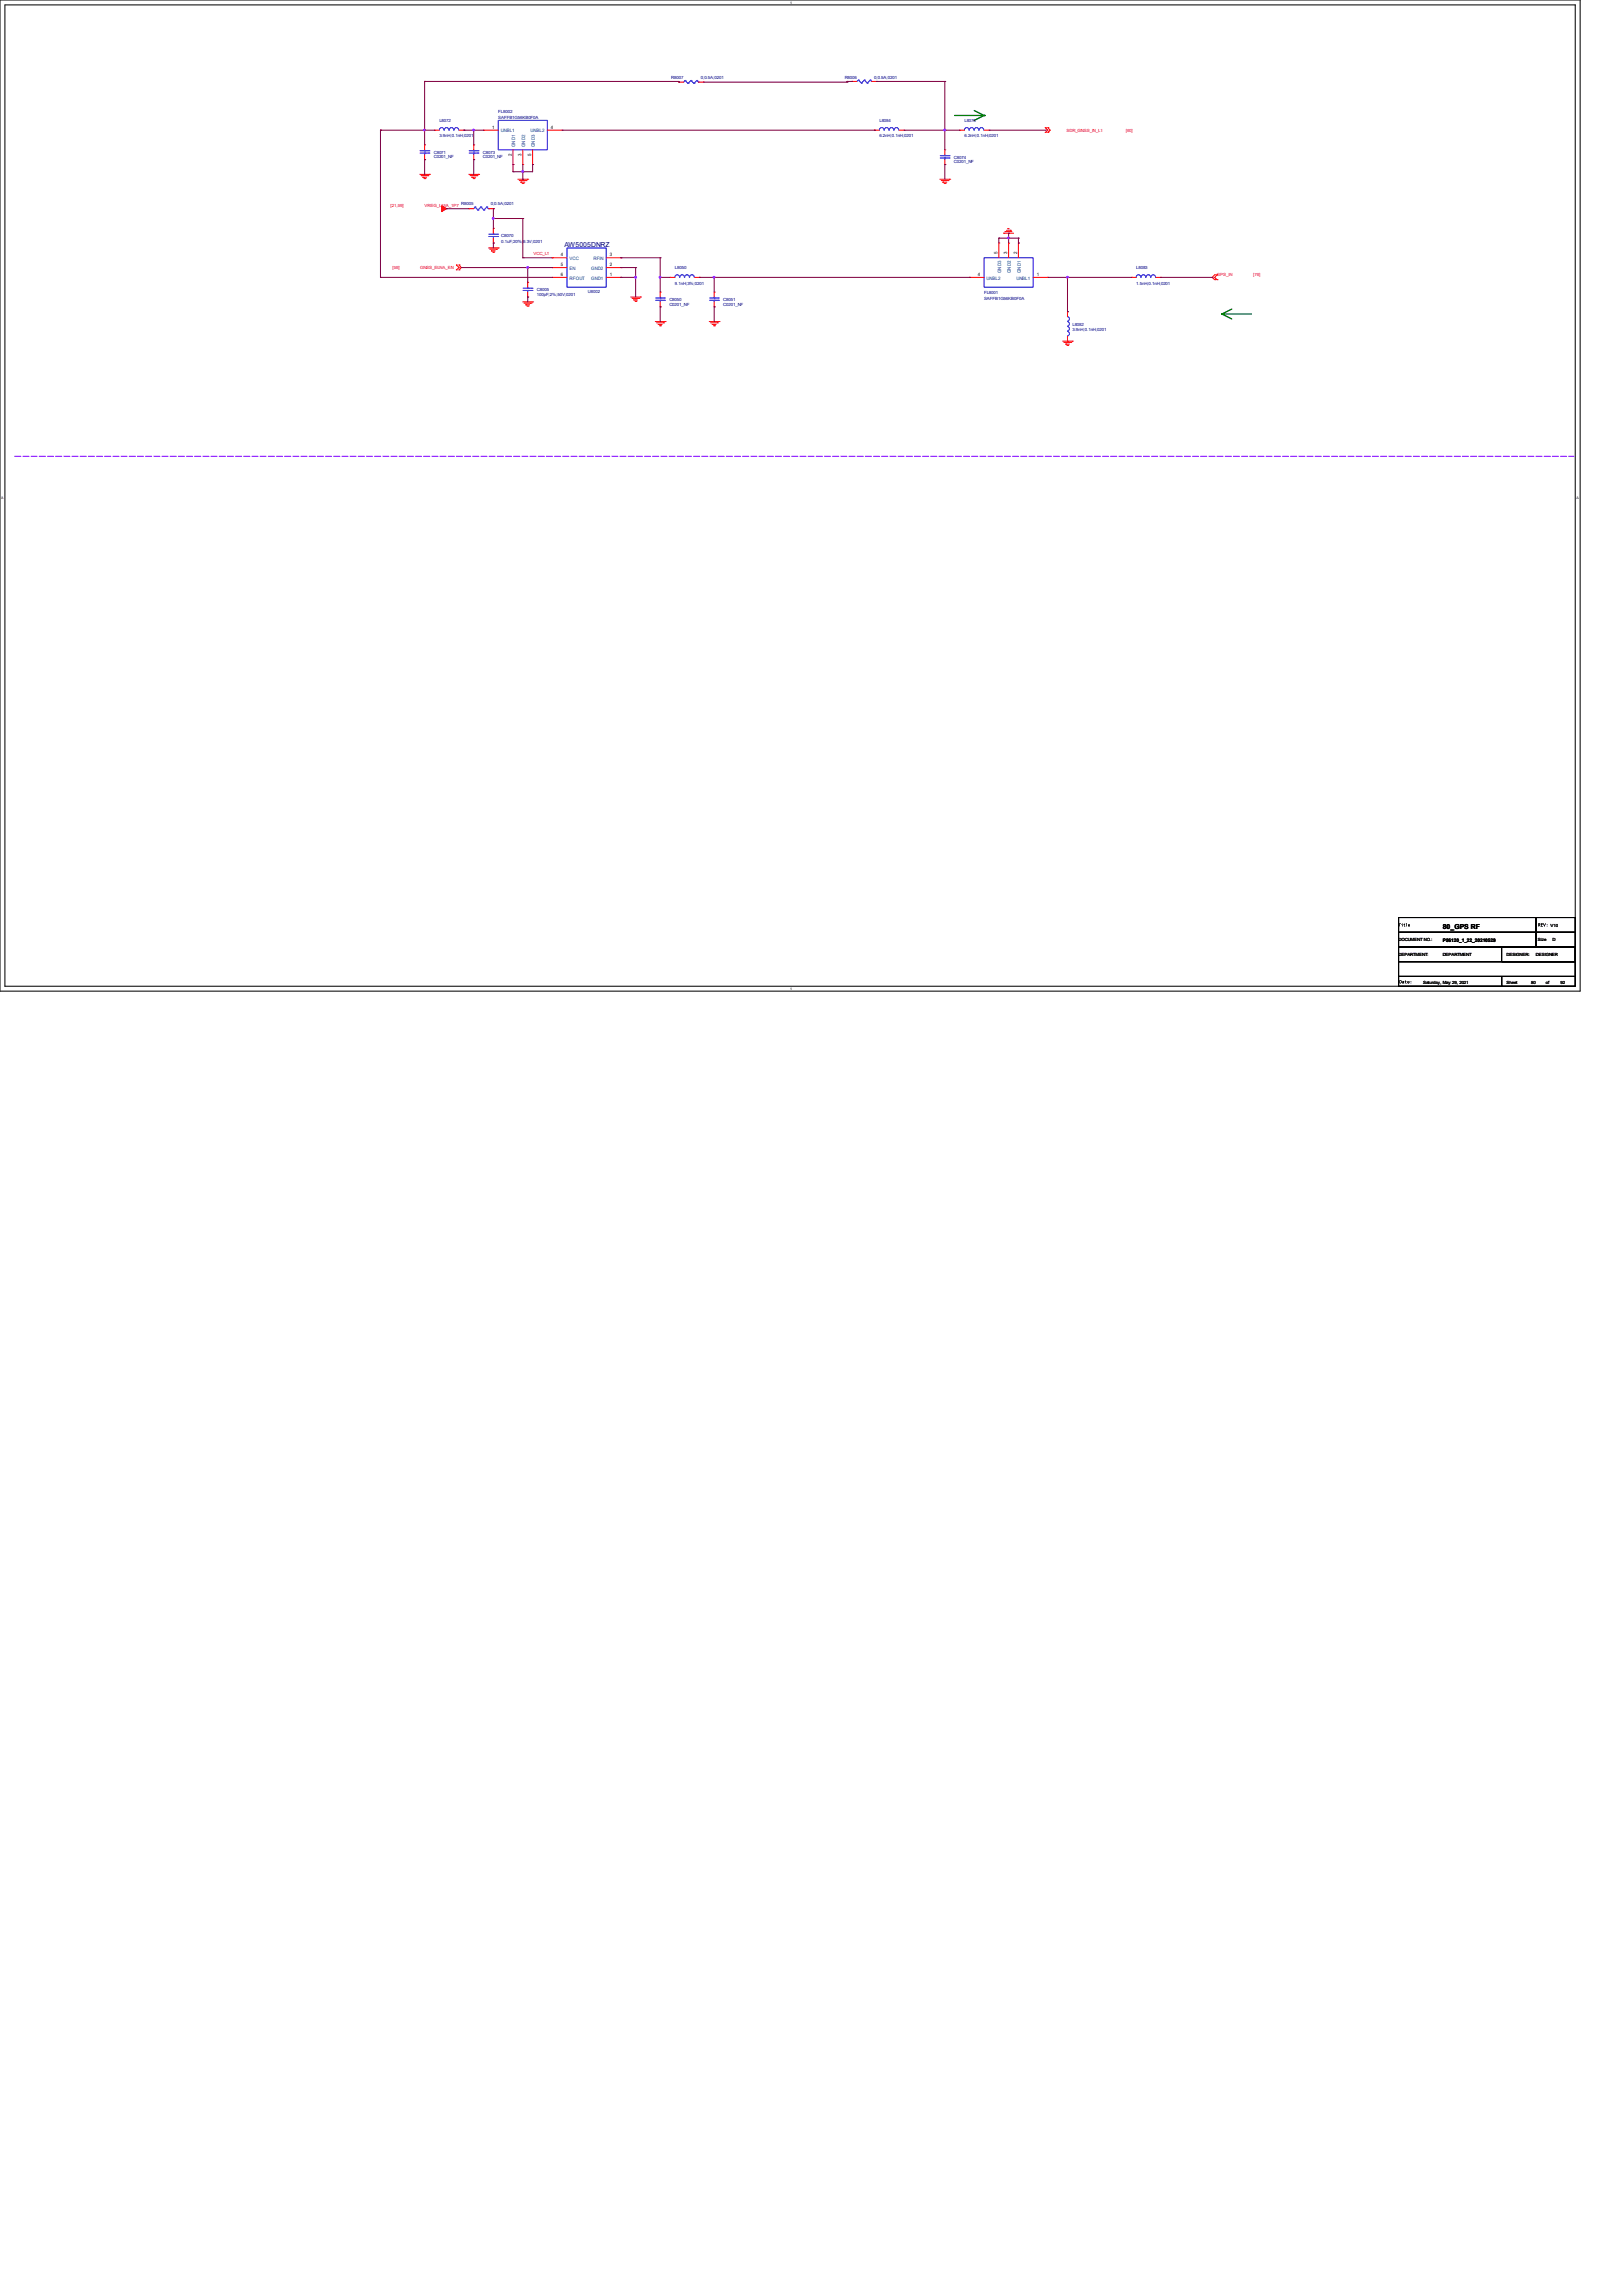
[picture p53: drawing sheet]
<svg xmlns="http://www.w3.org/2000/svg" width="210mm" height="297mm" viewBox="0 0 210 297" stroke-linecap="round" stroke-linejoin="round" font-family="sans-serif">
<defs><g id="words">
<text font-size=".9" fill="#000080" x="73" y="31.9">AW5005DNRZ</text>
<text font-size=".9" x="186.7" y="120.2">80_GPS RF</text>
<g font-size=".6" fill="#000080">
<text x="86.9" y="10.2">R8007</text>
<text x="90.7" y="10.2">0;0.5A;0201</text>
<text x="109.3" y="10.2">R8006</text>
<text x="113.1" y="10.2">0;0.5A;0201</text>
<text x="56.9" y="15.8">L8072</text>
<text x="56.9" y="17.8">3.9nH;0.1nH;0201</text>
<text x="64.5" y="14.6">FL8002</text>
<text x="64.5" y="15.4">SAFFB1G56KB0F0A</text>
<text x="113.8" y="15.8">L8084</text>
<text x="113.8" y="17.8">6.2nH;0.1nH;0201</text>
<text x="124.8" y="15.8">L8076</text>
<text x="124.8" y="17.8">6.2nH;0.1nH;0201</text>
<text x="56.1" y="19.9">C8071</text>
<text x="56.1" y="20.5">C0201_NF</text>
<text x="62.5" y="19.9">C8073</text>
<text x="62.5" y="20.5">C0201_NF</text>
<text x="123.4" y="20.6">C8074</text>
<text x="123.4" y="21.1">C0201_NF</text>
<text x="59.7" y="26.6">R8005</text>
<text x="63.5" y="26.6">0;0.5A;0201</text>
<text x="64.9" y="30.7">C8070</text>
<text x="64.9" y="31.5">0.1uF;20%;6.3V;0201</text>
<text x="87.3" y="34.8">L8050</text>
<text x="147" y="34.8">L8083</text>
<text x="69.5" y="37.7">C8005</text>
<text x="69.5" y="38.3">100pF;2%;50V;0201</text>
<text x="76.1" y="37.9">U8002</text>
<text x="86.6" y="39">C8050</text>
<text x="86.6" y="39.5">C0201_NF</text>
<text x="87.3" y="36.8">9.1nH;3%;0201</text>
<text x="93.6" y="39">C8051</text>
<text x="93.6" y="39.5">C0201_NF</text>
<text x="127.3" y="38.1">FL8001</text>
<text x="127.3" y="38.9">SAFFB1G56KB0F0A</text>
<text x="147" y="36.8">1.5nH;0.1nH;0201</text>
<text x="138.8" y="42.2">L8082</text>
<text x="138.8" y="42.8">3.9nH;0.1nH;0201</text>
</g>
<g font-size=".6">
<text x="63.7" y="16.7">1</text>
<text x="71.3" y="16.7">4</text>
<text x="66.2" y="20.2" transform="rotate(-90 66.2 20.2)">2</text>
<text x="67.5" y="20.2" transform="rotate(-90 67.5 20.2)">3</text>
<text x="68.7" y="20.2" transform="rotate(-90 68.7 20.2)">5</text>
<text x="72.6" y="33.2">4</text>
<text x="72.6" y="34.5">5</text>
<text x="72.6" y="35.7">6</text>
<text x="78.9" y="35.7">1</text>
<text x="78.9" y="34.5">2</text>
<text x="78.9" y="33.2">3</text>
<text x="126.5" y="35.7">4</text>
<text x="129.1" y="32.9" transform="rotate(-90 129.1 32.9)">5</text>
<text x="130.3" y="32.9" transform="rotate(-90 130.3 32.9)">3</text>
<text x="131.6" y="32.9" transform="rotate(-90 131.6 32.9)">2</text>
<text x="134.2" y="35.7">1</text>
<text x="200.7" y="119.9">V10</text>
<text x="181" y="121.8">DOCUMENT NO.:</text>
<text x="181" y="123.7">DEPARTMENT:</text>
<text x="186.7" y="123.7">DEPARTMENT</text>
<text x="186.7" y="121.9">P86120_1_22_20210529</text>
<text x="194.9" y="123.7">DESIGNER:</text>
<text x="198.8" y="123.7">DESIGNER</text>
<text x="199" y="121.8">Size</text>
<text x="200.9" y="121.8">D</text>
<text x="184.1" y="127.3">Saturday, May 29, 2021</text>
<text x="194.9" y="127.3">Sheet</text>
<text x="198.1" y="127.3">80</text>
<text x="200" y="127.3">of</text>
<text x="201.9" y="127.3">92</text>
</g>
<g font-size=".6" fill="#004080">
<text x="64.8" y="17.1">UNBL1</text>
<text x="68.7" y="17.1">UNBL2</text>
<text x="66.7" y="19" transform="rotate(-90 66.7 19)">GND1</text>
<text x="67.9" y="19" transform="rotate(-90 67.9 19)">GND2</text>
<text x="69.2" y="19" transform="rotate(-90 69.2 19)">GND3</text>
<text x="73.7" y="33.7">VCC</text>
<text x="73.7" y="34.9">EN</text>
<text x="76.5" y="34.9">GND2</text>
<text x="76.8" y="33.7">RFIN</text>
<text x="129.5" y="35.3" transform="rotate(-90 129.5 35.3)">GND3</text>
<text x="130.8" y="35.3" transform="rotate(-90 130.8 35.3)">GND2</text>
<text x="132.1" y="35.3" transform="rotate(-90 132.1 35.3)">GND1</text>
<text x="73.7" y="36.2">RFOUT</text>
<text x="76.5" y="36.2">GND1</text>
<text x="127.7" y="36.2">UNBL2</text>
<text x="131.5" y="36.2">UNBL1</text>
</g>
<g font-size=".6" fill="#f00">
<text x="138" y="17">SDR_GNSS_IN_L1</text>
<text x="145.7" y="17">[60]</text>
<text x="50.5" y="26.8">[21,59]</text>
<text x="54.9" y="26.8">VREG_L15A_1P7</text>
<text x="50.8" y="34.8">[58]</text>
<text x="54.4" y="34.8">GNSS_ELNA_EN</text>
<text x="69" y="33">VCC_L1</text>
<text x="157.5" y="35.7">GPS_IN</text>
<text x="162.2" y="35.7">[78]</text>
</g>
<g font-size=".5">
<text x="102.2" y=".5">1</text>
<text x=".2" y="64.5">A</text>
<text x="204" y="64.5">A</text>
<text x="102.2" y="128.1">1</text>
</g>
</g></defs>
<path d="M0 0h204.5v128.3h-204.5zM.6 .6h203.2v127h-203.2zM181 118.7h17.8v1.9h-17.8zM198.8 118.7h5v1.9h-5zM181 120.6h17.8v2h-17.8zM181 126.4h13.3v1.2h-13.3zM181 124.5h22.8v1.9h-22.8zM181 122.6h22.8v1.9h-22.8zM194.3 126.4h9.5v1.2h-9.5zM194.3 122.6h9.5v1.9h-9.5zM198.8 120.6h5v2h-5z" fill="none" stroke="#000" stroke-width=".13"/>
<path d="M123.5 14.9h3.8M126.1 14.3l1.2 .6M127.3 14.9h.1M127.3 14.9l-1.2 .7M158.1 40.6h.1M158.1 40.6l1.3 .7M158.1 40.6h3.8M159.4 40l-1.3 .6" fill="none" stroke="#008000" stroke-width=".17"/>
<path d="M1.9 59.1h201.6M203.5 59.1h.1" fill="none" stroke="#8000ff" stroke-width=".13" stroke-dasharray=".8 .3"/>
<g fill="none" stroke="#f00" stroke-width=".13">
<path d="M54.9 18.8h.1M54.9 18.8v.6M56.2 16.8h.1M56.2 16.8h.7M59.4 16.8h.6M60 16.8h.1M61.3 18.8h.1M61.3 18.8v.6M62.6 16.8h.1M62.6 16.8h1.9M66.4 19.4v1.9M67.6 19.4v1.9"/>
<path d="M68.9 19.4v1.9M70.8 16.8h1.9M72.7 16.8h.1M87.8 10.6h.1M87.8 10.6h.7M90.4 10.6h.6M91 10.6h.1M110.2 10.5h.1M110.2 10.5h.7M112.8 10.5h.6M113.2 16.8h.1M113.2 16.8h.6"/>
<path d="M113.4 10.5h.1M116.3 16.8h.7M117 16.8h.1M122.3 19.4h.1M122.3 19.4v.6M124.2 16.8h.1M124.2 16.8h.6M127.3 16.8h.7M128 16.8h.1M135.3 17.1h.1M135.3 16.5h.1M135.3 16.5l.3 .3-.3 .3"/>
<path d="M135.6 17.1h.1M135.6 16.5h.1M135.6 16.5l.3 .3-.3 .3M54.3 22.6h1.3M54.5 22.7h.9M54.7 22.9h.1M54.7 22.9h.5M54.9 23.1h.1M54.9 20.7h.1M54.9 20v.7M55 23.1h.1M55.4 22.7h.1"/>
<path d="M55.6 22.6h.1M59.1 34.3h.1M59.1 34.9h.1M59.1 34.3l.3 .3-.3 .3M59.4 34.9h.1M59.4 34.3h.1M59.4 34.3l.3 .3-.3 .3M60.7 27h.1M60.7 22.6h1.2M60.7 27h.6M60.8 22.7h.9M61 22.9h.1"/>
<path d="M61 22.9h.6M61.2 23.1h.1M61.3 20.7h.1M61.3 20v.7M61.3 23.1h.1M61.7 22.7h.1M61.9 22.6h.1M63.2 32.1h1.3M63.2 27h.6M63.4 32.3h.9M63.6 32.5h.1M63.6 32.5h.5"/>
<path d="M63.8 32.6h.1M63.8 29.5h.1M63.8 31.5h.1M63.8 27h.1M63.8 29.5v.7M63.8 30.8v.7M63.9 32.6h.1M64.3 32.3h.1M64.5 32.1h.1M66.4 21.3h.1M67 23.2h1.3M67.2 23.4h.9"/>
<path d="M67.4 23.6h.1M67.4 23.6h.5M67.6 23.7h.1M67.6 21.3h.1M67.6 39.1h1.3M67.7 23.7h.1M67.8 39.2h.9M68 39.5h.1M68 39.5h.5M68.1 23.4h.1M68.2 39.6h.1M68.3 23.2h.1"/>
<path d="M68.3 36.5h.1M68.3 38.4h.1M68.3 36.5v.7M68.3 37.8v.6M68.3 39.6h.1M68.7 39.2h.1M68.9 39.1h.1M68.9 21.3h.1M71.5 33.4h.1M71.5 34.6h.1M71.5 35.9h.1M71.5 35.9h1.9"/>
<path d="M71.5 34.6h1.9M71.5 33.4h1.9M78.4 35.9h1.9M78.4 34.6h1.9M78.4 33.4h1.9M80.3 35.9h.1M80.3 34.6h.1M80.3 33.4h.1M81.6 38.4h1.3M81.8 38.6h.9M82 38.8h.1M82 38.8h.5"/>
<path d="M82.2 39h.1M82.3 39h.1M82.7 38.6h.1M82.9 38.4h.1M85.4 37.8h.1M85.4 39.7h.1M85.4 37.8v.6M85.4 39.1v.6M86.7 35.9h.1M86.7 35.9h.6M89.9 35.9h.6M90.5 35.9h.1"/>
<path d="M92.4 37.8h.1M92.4 39.7h.1M92.4 37.8v.6M92.4 39.1v.6M121.6 23.2h1.3M121.8 23.4h.9M122 23.6h.1M122 23.6h.5M122.2 23.7h.1M122.3 21.3h.1M122.3 20.7v.6M122.3 23.7h.1"/>
<path d="M122.7 23.4h.1M122.9 23.2h.1M125.4 35.9h.1M125.4 35.9h1.9M129.2 31.5h.1M129.2 31.5v1.9M129.9 30.2h.1M129.9 30.2h1.2M130 30h.1M130 30h.9M130.3 29.8h.5M130.4 29.6h.1"/>
<path d="M130.4 29.6h.2M130.5 31.5h.1M130.5 31.5v1.9M130.8 29.8h.1M131.8 31.5h.1M131.8 31.5v1.9M133.7 35.9h1.9M135.6 35.9h.1M146.4 35.9h.1M146.4 35.9h.6M149.6 35.9h.6M150.2 35.9h.1"/>
<path d="M157.2 36.2h.1M157.2 35.6h.1M157.2 35.6l-.4 .3 .4 .3M157.5 35.6h.1M157.5 36.2h.1M157.5 35.6l-.3 .3 .3 .3M84.8 41.6h1.3M85 41.8h.9M85.2 42h.1M85.2 42h.5M85.3 42.2h.2M85.5 42.2h.1"/>
<path d="M85.9 41.8h.1M86.1 41.6h.1M91.8 41.6h1.2M91.9 41.8h.9M92.2 42h.1M92.2 42h.5M92.3 42.2h.2M92.5 42.2h.1M92.8 41.8h.1M93 41.6h.1M137.5 44.2h1.3M137.7 44.3h.9"/>
<path d="M137.9 44.5h.1M137.9 44.5h.5M138 44.7h.2M138.1 40.3h.1M138.1 44.2h.1M138.1 40.3v.7M138.1 43.5v.7M138.2 44.7h.1M138.6 44.3h.1M138.8 44.2h.1"/>
</g>
<path d="M57.1 26.6l.7 .4-.7 .4z" fill-rule="evenodd" fill="#f00" stroke="#f00" stroke-width=".13"/>
<g fill="#000">
<path d="M181 119.5h.3h-.1v.4l-.1-.4zM181.4 119.5l.1 .1zM181.3 119.6h.2v.3zM181.7 119.5l.1 .1h-.1v.2l.1 .1-.1-.1-.1-.2zM181.9 119.5h.2v.4l-.1-.4zM182.2 119.6l.2 .1v.1h-.2h.1h.1a.14 .14 0 0 1-.2 .1 .15 .15 0 0 1 0-.3zM182.3 119.7h.1z"/>
<path d="M181 119.5h.3h-.1v.4l-.1-.4zM181.4 119.5l.1 .1zM181.3 119.6h.2v.3zM181.7 119.5l.1 .1h-.1v.2l.1 .1-.1-.1-.1-.2zM181.9 119.5h.2v.4l-.1-.4zM182.2 119.6l.2 .1v.1h-.2h.1h.1a.14 .14 0 0 1-.2 .1 .15 .15 0 0 1 0-.3zM182.3 119.7h.1z"/>
<path d="M181 119.5h.3h-.1v.4l-.1-.4zM181.4 119.5l.1 .1zM181.3 119.6h.2v.3zM181.7 119.5l.1 .1h-.1v.2l.1 .1-.1-.1-.1-.2zM181.9 119.5h.2v.4l-.1-.4zM182.2 119.6l.2 .1v.1h-.2h.1h.1a.14 .14 0 0 1-.2 .1 .15 .15 0 0 1 0-.3zM182.3 119.7h.1z"/>
<path d="M199.1 119.5h.2l-.1 .2 .1 .2-.2-.2v.2zM199.1 119.5v.2l.1-.1zM199.4 119.5h.2h-.1v.2h.1h-.1v.1l.1 .1h-.2zM199.7 119.5l.2 .3 .1-.3-.1 .4zM200.2 119.6v.1zM200.2 119.8v.1z"/>
<path d="M199.1 119.5h.2l-.1 .2 .1 .2-.2-.2v.2zM199.1 119.5v.2l.1-.1zM199.4 119.5h.2h-.1v.2h.1h-.1v.1l.1 .1h-.2zM199.7 119.5l.2 .3 .1-.3-.1 .4zM200.2 119.6v.1zM200.2 119.8v.1z"/>
<path d="M199.1 119.5h.2l-.1 .2 .1 .2-.2-.2v.2zM199.1 119.5v.2l.1-.1zM199.4 119.5h.2h-.1v.2h.1h-.1v.1l.1 .1h-.2zM199.7 119.5l.2 .3 .1-.3-.1 .4zM200.2 119.6v.1zM200.2 119.8v.1z"/>
<path d="M181.1 126.9a.21 .21 0 0 1 .3 .2 .21 .21 0 0 1-.3 .2zM181.2 126.9v.3h.1a.16 .16 0 0 0 0-.2 .16 .16 0 0 0-.1-.1zM181.5 127h.2v.3l-.2-.1v-.1h.1h-.2zM181.5 127.2a.07 .07 0 0 0 .1 0 .07 .07 0 0 0-.1 0zM181.8 127l.1-.1v.1h.1h-.1v.2h.1h-.1zM182.1 127l.3 .1h-.2v.1h.2a.14 .14 0 0 1-.2 0 .14 .14 0 0 1-.1-.2zM182.2 127l.1 .1zM182.6 127.2v.1z"/>
<path d="M181.1 126.9a.21 .21 0 0 1 .3 .2 .21 .21 0 0 1-.3 .2zM181.2 126.9v.3h.1a.16 .16 0 0 0 0-.2 .16 .16 0 0 0-.1-.1zM181.5 127h.2v.3l-.2-.1v-.1h.1h-.2zM181.5 127.2a.07 .07 0 0 0 .1 0 .07 .07 0 0 0-.1 0zM181.8 127l.1-.1v.1h.1h-.1v.2h.1h-.1zM182.1 127l.3 .1h-.2v.1h.2a.14 .14 0 0 1-.2 0 .14 .14 0 0 1-.1-.2zM182.2 127l.1 .1zM182.6 127.2v.1z"/>
<path d="M181.1 126.9a.21 .21 0 0 1 .3 .2 .21 .21 0 0 1-.3 .2zM181.2 126.9v.3h.1a.16 .16 0 0 0 0-.2 .16 .16 0 0 0-.1-.1zM181.5 127h.2v.3l-.2-.1v-.1h.1h-.2zM181.5 127.2a.07 .07 0 0 0 .1 0 .07 .07 0 0 0-.1 0zM181.8 127l.1-.1v.1h.1h-.1v.2h.1h-.1zM182.1 127l.3 .1h-.2v.1h.2a.14 .14 0 0 1-.2 0 .14 .14 0 0 1-.1-.2zM182.2 127l.1 .1zM182.6 127.2v.1z"/>
</g>
<g fill="none" stroke="#00f" stroke-width=".13">
<path d="M54.4 19.8h1.1M54.4 19.5h1.1M54.9 19.5h.1M54.9 19.8h.1M54.9 19.4v.1M54.9 19.8v.2M55.5 19.8h.1M55.5 19.5h.1M57.4 16.8a.3 .3 0 0 0-.3-.3 .3 .3 0 0 0-.2 .3M58.1 16.8a.3 .3 0 0 0-.3-.3 .3 .3 0 0 0-.3 .3M58.7 16.8a.3 .3 0 0 0-.3-.3 .3 .3 0 0 0-.3 .3M59.3 16.8a.3 .3 0 0 0-.2-.3 .3 .3 0 0 0-.3 .3"/>
<path d="M60.7 19.8h1.1M60.7 19.5h1.1M61.3 19.5h.1M61.3 19.8h.1M61.3 19.4v.1M61.3 19.8v.2M61.8 19.8h.1M61.8 19.5h.1M64.5 15.6h6.3v3.8h-6.3zM88.6 10.4h.1M88.6 10.4l-.1 .2M88.6 10.4l.4 .4"/>
<path d="M89 10.8h.1M89.4 10.4h.1M89.4 10.4l-.4 .4M89.4 10.4l.4 .4M89.8 10.8h.1M90.2 10.4h.1M90.2 10.4l-.4 .4M90.2 10.4l.2 .2M90.4 10.6h.1M111.1 10.4h.1M111.1 10.4l-.2 .1M111.1 10.4l.4 .4"/>
<path d="M111.5 10.8h.1M111.8 10.4h.1M111.8 10.4l-.3 .4M111.8 10.4l.4 .4M112.2 10.8h.1M112.6 10.4h.1M112.6 10.4l-.4 .4M112.6 10.4l.2 .1M112.8 10.5h.1M114.4 16.8a.3 .3 0 0 0-.3-.3 .3 .3 0 0 0-.3 .3M115 16.8a.3 .3 0 0 0-.3-.3 .3 .3 0 0 0-.3 .3M115.7 16.8a.3 .3 0 0 0-.3-.3 .3 .3 0 0 0-.3 .3"/>
<path d="M116.3 16.8a.3 .3 0 0 0-.3-.3 .3 .3 0 0 0-.3 .3M125.4 16.8a.3 .3 0 0 0-.3-.3 .3 .3 0 0 0-.3 .3M126 16.8a.3 .3 0 0 0-.3-.3 .3 .3 0 0 0-.3 .3M126.7 16.8a.3 .3 0 0 0-.3-.3 .3 .3 0 0 0-.3 .3M127.3 16.8a.3 .3 0 0 0-.3-.3 .3 .3 0 0 0-.3 .3M61.5 26.8h.1M61.5 26.8l-.2 .2M61.5 26.8l.3 .4M61.8 27.2h.1M62.2 26.8h.1M62.2 26.8l-.4 .4M62.2 26.8l.4 .4"/>
<path d="M62.6 27.2h.1M63 26.8h.1M63 26.8l-.4 .4M63 26.8l.2 .2M63.2 27h.1M63.2 30.6h1.2M63.2 30.3h1.2M63.8 30.3h.1M63.8 30.6h.1M63.8 30.2v.1M63.8 30.6v.2M64.4 30.6h.1"/>
<path d="M64.4 30.3h.1M67.7 37.6h1.1M67.7 37.3h1.1M68.3 37.3h.1M68.3 37.6h.1M68.3 37.2v.1M68.3 37.6v.2M68.8 37.6h.1M68.8 37.3h.1M73.4 32.1h5v5.1h-5zM84.8 38.9h1.2M84.8 38.6h1.2"/>
<path d="M85.4 38.6h.1M85.4 38.9h.1M85.4 38.4v.2M85.4 38.9v.2M86 38.9h.1M86 38.6h.1M87.9 35.9a.3 .3 0 0 0-.3-.3 .3 .3 0 0 0-.3 .3M88.6 35.9a.3 .3 0 0 0-.3-.3 .3 .3 0 0 0-.3 .3M89.2 35.9a.3 .3 0 0 0-.3-.3 .3 .3 0 0 0-.3 .3M89.8 35.9a.3 .3 0 0 0-.3-.3 .3 .3 0 0 0-.3 .3M91.8 38.9h1.2M91.8 38.6h1.2"/>
<path d="M92.4 38.6h.1M92.4 38.9h.1M92.4 38.4v.2M92.4 38.9v.2M93 38.9h.1M93 38.6h.1M121.7 20.4h1.1M121.7 20.2h1.1M122.3 20.2h.1M122.3 20.4h.1M122.3 20v.2M122.3 20.4v.3"/>
<path d="M122.8 20.4h.1M122.8 20.2h.1M127.3 33.4h6.4v3.8h-6.4zM147.6 35.9a.3 .3 0 0 0-.3-.3 .3 .3 0 0 0-.3 .3M148.2 35.9a.3 .3 0 0 0-.2-.3 .3 .3 0 0 0-.3 .3M148.9 35.9a.3 .3 0 0 0-.3-.3 .3 .3 0 0 0-.3 .3M149.5 35.9a.3 .3 0 0 0-.3-.3 .3 .3 0 0 0-.3 .3M138.1 41a.3 .3 0 0 1 .3 .3 .3 .3 0 0 1-.3 .3M138.1 41.6a.3 .3 0 0 1 .3 .3 .3 .3 0 0 1-.3 .3M138.1 42.3a.3 .3 0 0 1 .3 .2 .3 .3 0 0 1-.3 .3M138.1 42.9a.3 .3 0 0 1 .3 .3 .3 .3 0 0 1-.3 .3"/>
</g>
<g fill="none" stroke="#800040" stroke-width=".13">
<path d="M49.2 16.8h.1M49.2 16.8h7M49.2 16.8v19.1M54.9 16.8h.1M54.9 10.5h.1M54.9 10.5v8.3M54.9 10.5h32.9v.1M60 16.8h.1M60 16.8h2.6M61.3 16.8h.1M61.3 16.8v2M72.7 16.8h40.5"/>
<path d="M87.8 10.6h.1M91 10.6h18.6M109.6 10.6h.1M109.6 10.5h.1M109.6 10.5h.6M109.6 10.5v.1M110.2 10.5h.1M113.2 16.8h.1M113.4 10.5h.1M113.4 10.5h8.9M117 16.8h7.2M122.3 16.8h.1"/>
<path d="M122.3 10.5h.1M122.3 10.5v8.9M128 16.8h7.3M135.3 16.8h.1M49.2 35.9h.1M49.2 35.9h22.3M54.9 20.7h.1M54.9 20.7v1.9M57.8 27h.1M57.8 27h2.9M59.7 34.6h11.8M61.3 20.7h.1"/>
<path d="M61.3 20.7v1.9M63.8 27h.1M63.8 28.3h.1M63.8 31.5h.1M63.8 27v2.5M63.8 31.5v.6M63.8 28.3h3.8M66.4 22.2h.1M66.4 21.3h.1M66.4 21.3v.9M67.6 28.3h.1M67.6 33.4h.1"/>
<path d="M67.6 22.2h.1M67.6 23.2h.1M67.6 21.3v1.9M67.6 28.3v5.1M67.6 33.4h3.9M68.3 34.6h.1M68.3 38.4h.1M68.3 34.6v1.9M68.3 38.4v.7M68.9 21.3h.1M68.9 21.3v.9h-2.5M80.3 33.4h.1"/>
<path d="M80.3 34.6h.1M80.3 35.9h.1M80.3 33.4h5.1M80.3 34.6h2M80.3 35.9h2M82.3 34.6h.1M82.3 35.9h.1M82.3 34.6v3.8M85.4 33.4h.1M85.4 35.9h.1M85.4 39.7h.1M85.4 33.4v4.4"/>
<path d="M85.4 39.7v1.9M85.4 35.9h1.3M90.5 35.9h.1M90.5 35.9h34.9M92.4 35.9h.1M92.4 39.7h.1M92.4 35.9v1.9M92.4 39.7v1.9M122.3 21.3h.1M122.3 21.3v1.9M125.4 35.9h.1M129.2 30.8h.1"/>
<path d="M129.2 30.8h2.6M129.2 30.8v.7M130.5 30.2h.1M130.5 30.8h.1M130.5 30.2v1.3M131.8 30.8h.1M131.8 31.5h.1M131.8 30.8v.7M135.6 35.9h10.8M138.1 35.9h.1M138.1 35.9v4.4M150.2 35.9h6.6"/>
<path d="M156.8 35.9h.1M138.1 40.3h.1"/>
</g>
<g fill="#f0f" stroke="#f0f" stroke-width=".13">
<circle cx="54.9" cy="16.8" r=".11"/>
<circle cx="61.3" cy="16.8" r=".11"/>
<circle cx="63.8" cy="28.3" r=".11"/>
<circle cx="68.3" cy="34.6" r=".11"/>
<circle cx="82.2" cy="35.9" r=".11"/>
<circle cx="85.4" cy="35.9" r=".11"/>
<circle cx="92.4" cy="35.9" r=".11"/>
<circle cx="138.1" cy="35.9" r=".11"/>
<circle cx="67.6" cy="22.2" r=".11"/>
<circle cx="122.2" cy="16.8" r=".11"/>
<circle cx="130.5" cy="30.8" r=".11"/>
</g>
<use href="#words"/>
</svg>
